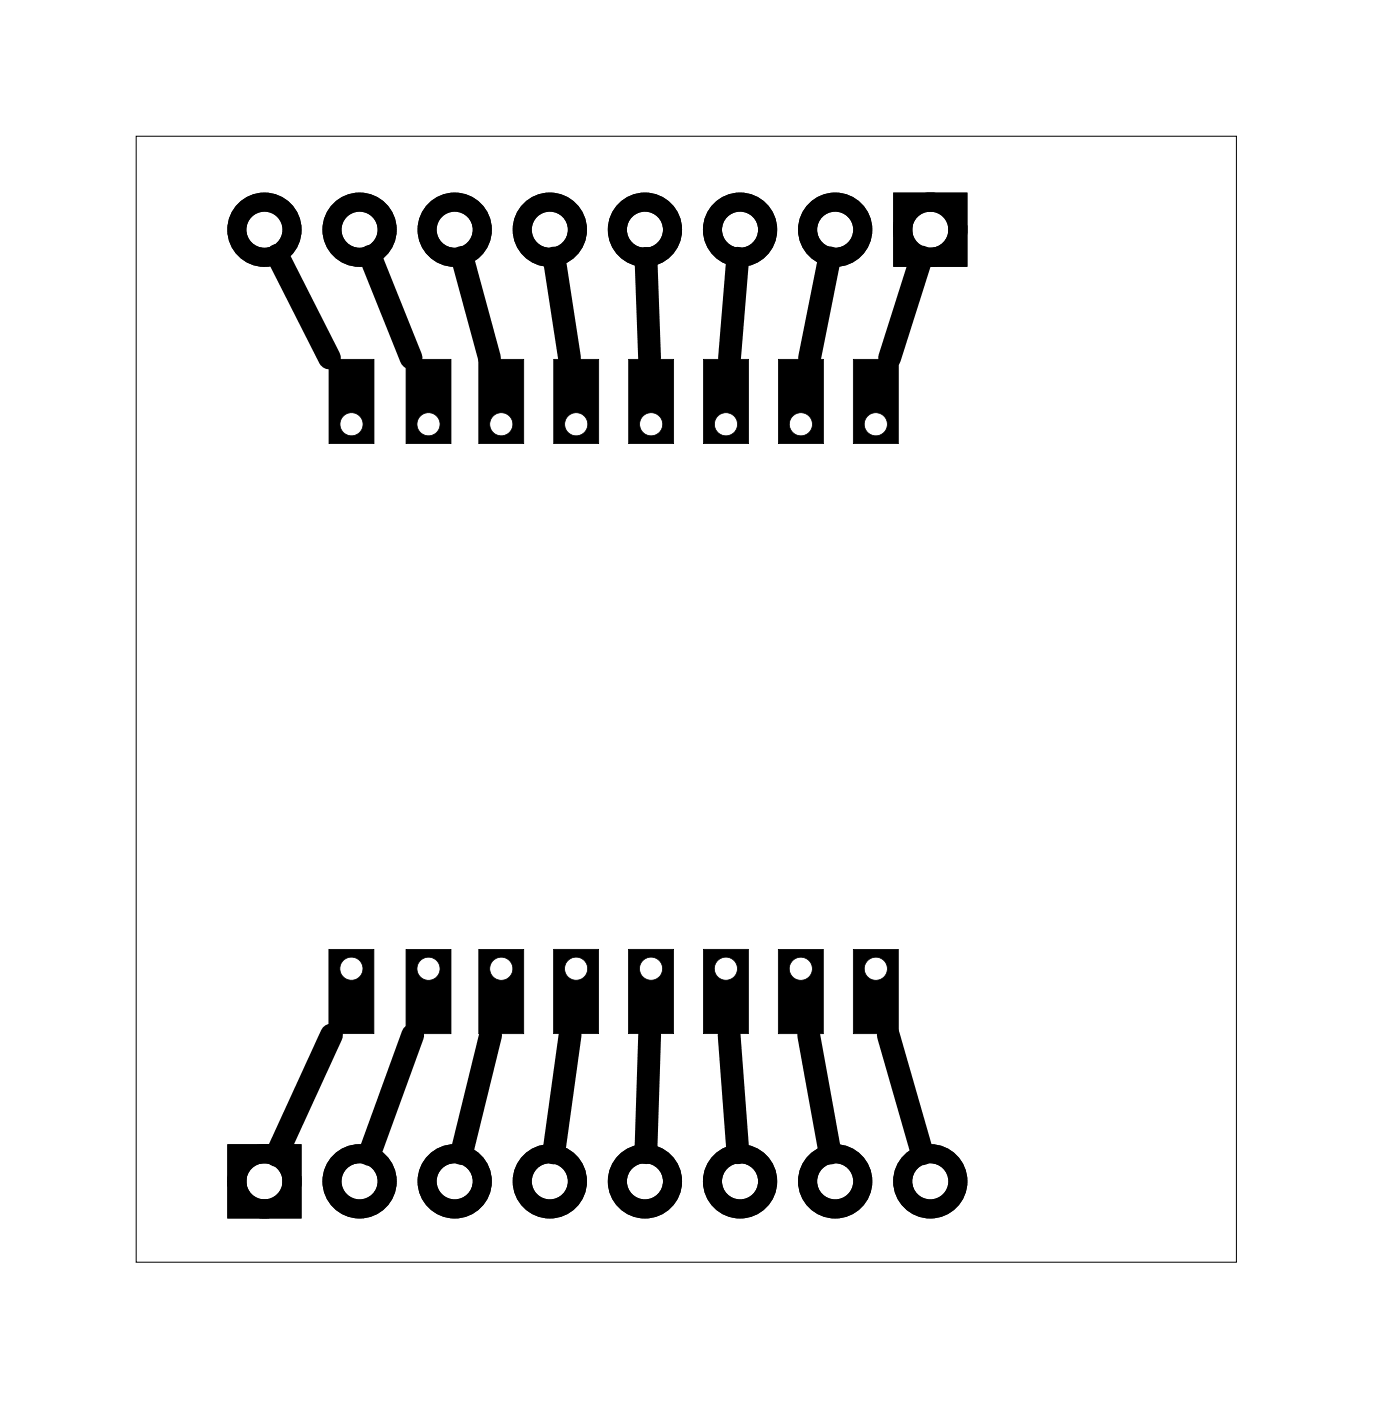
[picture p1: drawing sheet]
<svg xmlns="http://www.w3.org/2000/svg" width="37mm" height="37mm" viewBox="0 0 37 37" stroke-linecap="round" stroke-linejoin="round" font-family="sans-serif">
<path d="M3.6 3.6h29.4v30.1h-29.4z" fill="none" stroke="#000" stroke-width=".03"/>
<g fill="#000">
<path d="M8.8 9.6h1.2v2.2h-1.2zM8.8 9.6v2.3h1.2v-2.3zM9.1 11.3a.32 .32 0 0 0 .6 0 .32 .32 0 0 0-.6 0zM9.1 11.3a.3 .3 0 0 1 .6 0 .3 .3 0 0 1-.6 0z"/>
<path d="M8.8 9.6h1.2v2.2h-1.2zM9.1 11.3a.31 .31 0 0 0 .6 0 .31 .31 0 0 0-.6 0z"/>
<path d="M10.8 9.6h1.2v2.2h-1.2zM10.8 9.6v2.3h1.3v-2.3zM11.1 11.3a.35 .35 0 0 0 .7 0 .35 .35 0 0 0-.7 0zM11.1 11.3a.3 .3 0 0 1 .6 0 .3 .3 0 0 1-.6 0z"/>
<path d="M10.8 9.6h1.2v2.2h-1.2zM11.1 11.3a.35 .35 0 0 0 .7 0 .35 .35 0 0 0-.7 0z"/>
<path d="M12.8 9.6h1.2v2.2h-1.2zM12.8 9.6v2.3h1.2v-2.3zM13.1 11.3a.32 .32 0 0 0 .6 0 .32 .32 0 0 0-.6 0zM13.1 11.3a.3 .3 0 0 1 .6 0 .3 .3 0 0 1-.6 0z"/>
<path d="M12.8 9.6h1.2v2.2h-1.2zM13.1 11.3a.31 .31 0 0 0 .6 0 .31 .31 0 0 0-.6 0z"/>
<path d="M14.8 9.6h1.2v2.2h-1.2zM14.8 9.6v2.3h1.2v-2.3zM15.1 11.3a.32 .32 0 0 0 .6 0 .32 .32 0 0 0-.6 0zM15.1 11.3a.3 .3 0 0 1 .6 0 .3 .3 0 0 1-.6 0z"/>
<path d="M14.8 9.6h1.2v2.2h-1.2zM15.1 11.3a.31 .31 0 0 0 .6 0 .31 .31 0 0 0-.6 0z"/>
<path d="M16.8 9.6h1.2v2.2h-1.2zM16.8 9.6v2.3h1.2v-2.3zM17.1 11.3a.32 .32 0 0 0 .6 0 .32 .32 0 0 0-.6 0zM17.1 11.3a.3 .3 0 0 1 .6 0 .3 .3 0 0 1-.6 0z"/>
<path d="M16.8 9.6h1.2v2.2h-1.2zM17.1 11.3a.31 .31 0 0 0 .6 0 .31 .31 0 0 0-.6 0z"/>
<path d="M18.8 9.6h1.2v2.2h-1.2zM18.8 9.6v2.3h1.2v-2.3zM19.1 11.3a.32 .32 0 0 0 .6 0 .32 .32 0 0 0-.6 0zM19.1 11.3a.3 .3 0 0 1 .6 0 .3 .3 0 0 1-.6 0z"/>
<path d="M18.8 9.6h1.2v2.2h-1.2zM19.1 11.3a.31 .31 0 0 0 .6 0 .31 .31 0 0 0-.6 0z"/>
<path d="M20.8 9.6h1.2v2.2h-1.2zM20.8 9.6v2.3h1.2v-2.3zM21.1 11.3a.32 .32 0 0 0 .6 0 .32 .32 0 0 0-.6 0zM21.1 11.3a.3 .3 0 0 1 .6 0 .3 .3 0 0 1-.6 0z"/>
<path d="M20.8 9.6h1.2v2.2h-1.2zM21.1 11.3a.31 .31 0 0 0 .6 0 .31 .31 0 0 0-.6 0z"/>
<path d="M22.8 9.6h1.2v2.2h-1.2zM22.8 9.6v2.3h1.2v-2.3zM23.1 11.3a.32 .32 0 0 0 .6 0 .32 .32 0 0 0-.6 0zM23.1 11.3a.3 .3 0 0 1 .6 0 .3 .3 0 0 1-.6 0z"/>
<path d="M22.8 9.6h1.2v2.2h-1.2zM23.1 11.3a.31 .31 0 0 0 .6 0 .31 .31 0 0 0-.6 0z"/>
<path d="M8.8 25.3h1.2v2.3h-1.2zM9.1 25.9a.31 .31 0 0 0 .6 0 .31 .31 0 0 0-.6 0z"/>
<path d="M8.8 25.3h1.2v2.3h-1.2zM8.8 25.3v2.3h1.2v-2.3zM9.1 25.9a.32 .32 0 0 0 .6 0 .32 .32 0 0 0-.6 0zM9.1 25.9a.3 .3 0 0 1 .6 0 .3 .3 0 0 1-.6 0z"/>
<path d="M10.8 25.3h1.2v2.3h-1.2zM11.1 25.9a.35 .35 0 0 0 .7 0 .35 .35 0 0 0-.7 0z"/>
<path d="M10.8 25.3h1.2v2.3h-1.2zM10.8 25.3v2.3h1.3v-2.3zM11.1 25.9a.35 .35 0 0 0 .7 0 .35 .35 0 0 0-.7 0zM11.1 25.9a.3 .3 0 0 1 .6 0 .3 .3 0 0 1-.6 0z"/>
<path d="M12.8 25.3h1.2v2.3h-1.2zM13.1 25.9a.31 .31 0 0 0 .6 0 .31 .31 0 0 0-.6 0z"/>
<path d="M12.8 25.3h1.2v2.3h-1.2zM12.8 25.3v2.3h1.2v-2.3zM13.1 25.9a.32 .32 0 0 0 .6 0 .32 .32 0 0 0-.6 0zM13.1 25.9a.3 .3 0 0 1 .6 0 .3 .3 0 0 1-.6 0z"/>
<path d="M14.8 25.3h1.2v2.3h-1.2zM15.1 25.9a.31 .31 0 0 0 .6 0 .31 .31 0 0 0-.6 0z"/>
<path d="M14.8 25.3h1.2v2.3h-1.2zM14.8 25.3v2.3h1.2v-2.3zM15.1 25.9a.32 .32 0 0 0 .6 0 .32 .32 0 0 0-.6 0zM15.1 25.9a.3 .3 0 0 1 .6 0 .3 .3 0 0 1-.6 0z"/>
<path d="M16.8 25.3h1.2v2.3h-1.2zM17.1 25.9a.31 .31 0 0 0 .6 0 .31 .31 0 0 0-.6 0z"/>
<path d="M16.8 25.3h1.2v2.3h-1.2zM16.8 25.3v2.3h1.2v-2.3zM17.1 25.9a.32 .32 0 0 0 .6 0 .32 .32 0 0 0-.6 0zM17.1 25.9a.3 .3 0 0 1 .6 0 .3 .3 0 0 1-.6 0z"/>
<path d="M18.8 25.3h1.2v2.3h-1.2zM19.1 25.9a.31 .31 0 0 0 .6 0 .31 .31 0 0 0-.6 0z"/>
<path d="M18.8 25.3h1.2v2.3h-1.2zM18.8 25.3v2.3h1.2v-2.3zM19.1 25.9a.32 .32 0 0 0 .6 0 .32 .32 0 0 0-.6 0zM19.1 25.9a.3 .3 0 0 1 .6 0 .3 .3 0 0 1-.6 0z"/>
<path d="M20.8 25.3h1.2v2.3h-1.2zM21.1 25.9a.31 .31 0 0 0 .6 0 .31 .31 0 0 0-.6 0z"/>
<path d="M20.8 25.3h1.2v2.3h-1.2zM20.8 25.3v2.3h1.2v-2.3zM21.1 25.9a.32 .32 0 0 0 .6 0 .32 .32 0 0 0-.6 0zM21.1 25.9a.3 .3 0 0 1 .6 0 .3 .3 0 0 1-.6 0z"/>
<path d="M22.8 25.3h1.2v2.3h-1.2zM23.1 25.9a.31 .31 0 0 0 .6 0 .31 .31 0 0 0-.6 0z"/>
<path d="M22.8 25.3h1.2v2.3h-1.2zM22.8 25.3v2.3h1.2v-2.3zM23.1 25.9a.32 .32 0 0 0 .6 0 .32 .32 0 0 0-.6 0zM23.1 25.9a.3 .3 0 0 1 .6 0 .3 .3 0 0 1-.6 0z"/>
</g>
<g fill="none" stroke="#000" stroke-width=".51">
<path d="M24.1 5.4h1.5v1.5h-1.5zM6.3 30.8h1.5v1.5h-1.5z"/>
<circle cx="7.1" cy="6.1" r=".74"/>
<circle cx="9.6" cy="6.1" r=".74"/>
<circle cx="12.1" cy="6.1" r=".74"/>
<circle cx="14.7" cy="6.1" r=".74"/>
<circle cx="17.2" cy="6.1" r=".74"/>
<circle cx="19.8" cy="6.1" r=".74"/>
<circle cx="22.3" cy="6.1" r=".74"/>
<circle cx="24.8" cy="6.1" r=".74"/>
<circle cx="7.1" cy="31.5" r=".74"/>
<circle cx="9.6" cy="31.5" r=".74"/>
<circle cx="12.1" cy="31.5" r=".74"/>
<circle cx="14.7" cy="31.5" r=".74"/>
<circle cx="17.2" cy="31.5" r=".74"/>
<circle cx="19.8" cy="31.5" r=".74"/>
<circle cx="22.3" cy="31.5" r=".74"/>
<circle cx="24.8" cy="31.5" r=".74"/>
</g>
<g fill="none" stroke="#000" stroke-width=".61">
<path d="M7.4 6.8l1.4 2.8M9.9 6.8l1.1 2.8M12.3 6.9l.8 2.7M14.8 6.9l.4 2.7M17.2 6.9l.1 2.7M19.7 6.9l-.2 2.7M22.2 6.9l-.6 2.7M24.6 6.9l-.8 2.7M8.9 27.6l-1.5 3.2M11 27.6l-1.1 3.2M13.1 27.6l-.8 3.2M15.2 27.6l-.4 3.2"/>
<path d="M17.3 27.6l-.1 3.2M19.5 27.6l.2 3.2M21.6 27.6l.6 3.2M23.7 27.6l.9 3.2"/>
</g>
</svg>
